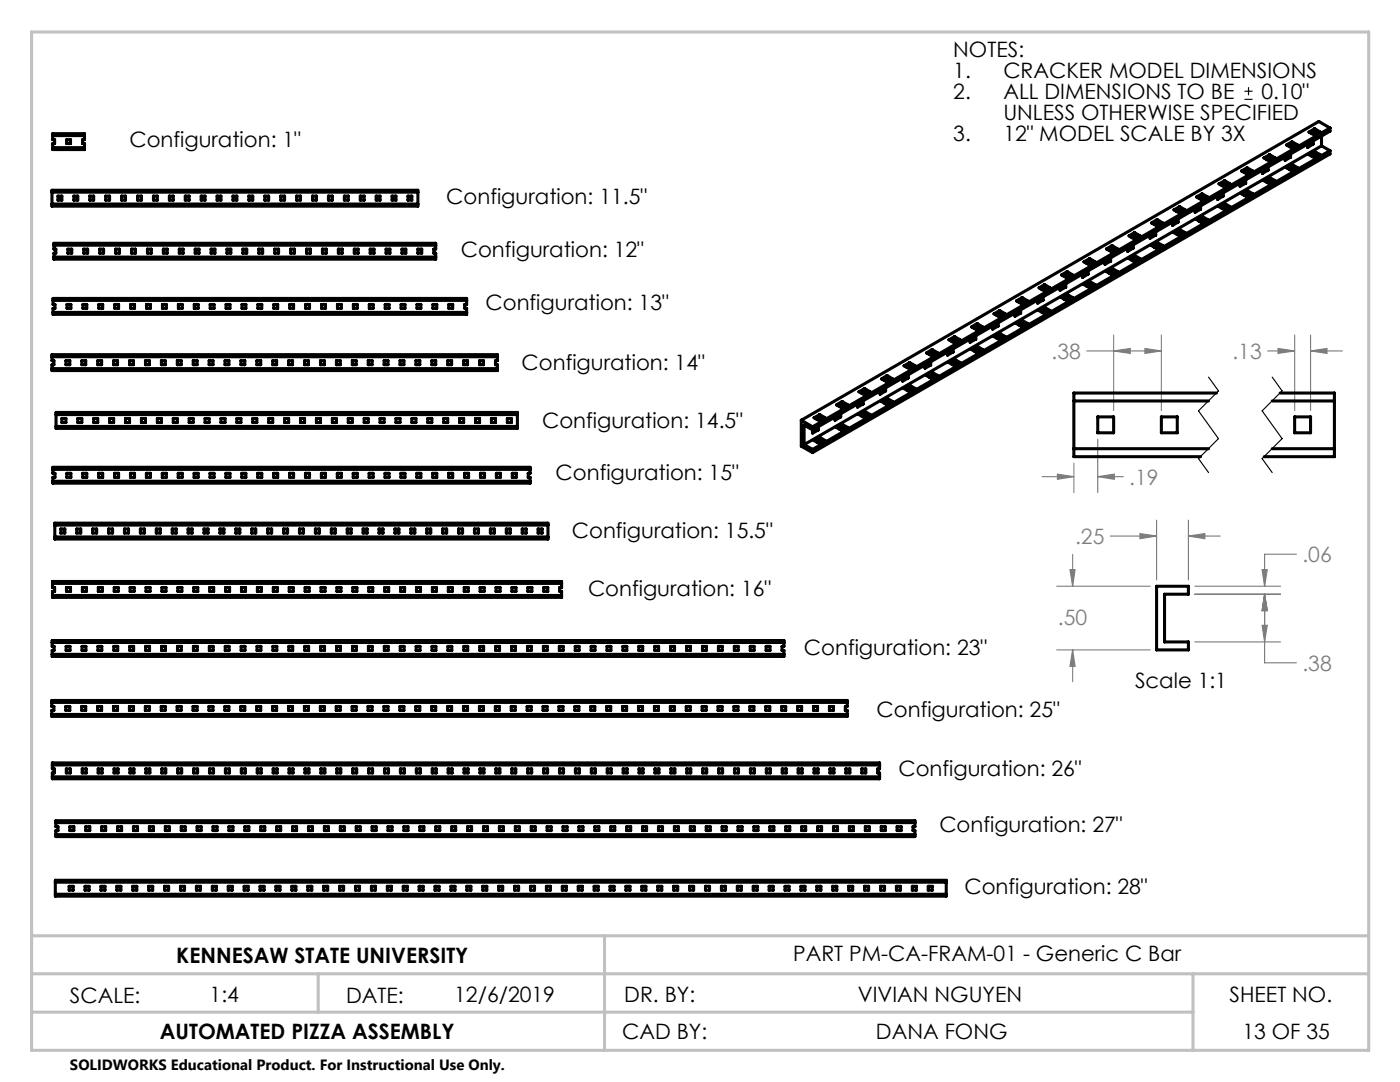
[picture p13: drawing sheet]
<svg xmlns="http://www.w3.org/2000/svg" width="279mm" height="216mm" viewBox="0 0 279 216" stroke-linecap="round" stroke-linejoin="round" font-family="sans-serif">
<defs><g id="words">
<g font-size="4.2">
<text x="190.2" y="11.4">NOTES:</text>
<text x="190.2" y="15.6">1.</text>
<text x="200.2" y="15.6">CRACKER MODEL DIMENSIONS</text>
<text x="190.2" y="19.8">2.</text>
<text x="200.2" y="19.8">ALL DIMENSIONS TO BE</text>
<text x="200.2" y="24">UNLESS OTHERWISE SPECIFIED</text>
<text x="251.7" y="19.8">0.10&quot;</text>
<text x="25.8" y="29.4">Configuration: 1&quot;</text>
<text x="190.2" y="28.1">3.</text>
<text x="200.2" y="28.1">12&quot; MODEL SCALE BY 3X</text>
<text x="89.1" y="40.8">Configuration: 11.5&quot;</text>
<text x="92" y="51.3">Configuration: 12&quot;</text>
<text x="96.9" y="61.9">Configuration: 13&quot;</text>
<text x="104.1" y="73.8">Configuration: 14&quot;</text>
<text x="108.2" y="85.3">Configuration: 14.5&quot;</text>
<text x="110.9" y="95.8">Configuration: 15&quot;</text>
<text x="114.1" y="107.4">Configuration: 15.5&quot;</text>
<text x="117.4" y="118.9">Configuration: 16&quot;</text>
<text x="160.5" y="130.6">Configuration: 23&quot;</text>
<text x="226.5" y="137.4">Scale 1:1</text>
<text x="174.9" y="143.1">Configuration: 25&quot;</text>
<text x="179.3" y="154.9">Configuration: 26&quot;</text>
<text x="187.5" y="166.1">Configuration: 27&quot;</text>
<text x="192.5" y="178.5">Configuration: 28&quot;</text>
<text x="158.3" y="191.8">PART PM-CA-FRAM-01 - Generic C Bar</text>
<text x="35.2" y="192.1">KENNESAW STATE UNIVERSITY</text>
<text x="14" y="200.2">SCALE:</text>
<text x="41.8" y="199.9">1:4</text>
<text x="69.1" y="200.2">DATE:</text>
<text x="90.7" y="199.9">12/6/2019</text>
<text x="124.6" y="199.9">DR. BY:</text>
<text x="171.2" y="199.9">VIVIAN NGUYEN</text>
<text x="245.4" y="199.9">SHEET NO.</text>
<text x="31.9" y="207.3">AUTOMATED PIZZA ASSEMBLY</text>
<text x="124.2" y="207.3">CAD BY:</text>
<text x="174.8" y="207.3">DANA FONG</text>
<text x="248" y="207.3">13 OF 35</text>
</g>
<g font-size="4.2" fill="#808080">
<text x="209.8" y="71.6">.38</text>
<text x="246" y="71.6">.13</text>
<text x="225.4" y="96.7">.19</text>
<text x="214.5" y="108.6">.25</text>
<text x="259.9" y="112.2">.06</text>
<text x="211.1" y="124.8">.50</text>
<text x="259.9" y="133.8">.38</text>
</g>
<text font-size="3" x="14" y="213.5">SOLIDWORKS Educational Product. For Instructional Use Only.</text>
</g></defs>
<path d="M248.4 19.8h1.6M248.4 18.2h1.6M249.2 17.4v1.6M241.2 75.2l2 2.8-4 4 4 5.5-4 4 2 2.8M253.9 75.2l2 2.8-4 4 4 5.5-4 4 2 2.8" fill="none" stroke="#000" stroke-width=".23"/>
<g fill="none" stroke="#808080" stroke-width=".23">
<path d="M216.9 70h14.9M222.2 70l3.4-.5v1zM222.3 66.9v15M228.5 69.5l3.3 .5-3.3 .5zM231.8 66.9v15M253 70h5.4M255.1 69.5l3.3 .5-3.3 .5zM258.4 66.9v15M261.5 70l3.3-.5v1zM261.5 70h6.4M261.5 66.9v15M208 95.1h6.3"/>
<path d="M211 94.6l3.3 .5-3.3 .5zM214.3 92.4v5.9M219.1 95.1l3.3-.5v1zM219.1 87.6v10.7M219.1 95.1h5.1M210.9 117h18.7M213.5 113.7h1.1l-.5 3.3zM214.1 110.6v6.4M221.6 107h9.2M227.5 106.5l3.3 .5-3.3 .5zM230.8 103.8v11.9M237.2 107l3.3-.5v1z"/>
<path d="M237.2 103.8v11.9M237.2 107h6.3M238.4 117h17.2M238.4 118.6h17.2M251.9 113.7h1l-.5 3.3zM252.4 118.6l.5 3.2h-1zM252.4 118.6v13.7h6.3M258.7 110.6h-6.3v6.4M210.9 129.7h18.7M214.1 129.7l.5 3.3h-1.1zM214.1 129.7v6.3M238.4 128.1h17.2"/>
<path d="M251.9 124.8h1l-.5 3.3z"/>
</g>
<path d="M120.6 186.7h152.6" fill="none" stroke="#c0c0c0" stroke-width=".23" stroke-dasharray="19 1.6 3.2 1.6" stroke-dashoffset="9.5"/>
<path d="M6.3 6.4h266.9v203.2h-266.9zM6.3 194.3h266.9M6.3 186.7h266.9M63.5 194.3v7.7M120.7 186.7v22.9M238.1 194.3v15.3M6.3 202h231.8" fill="none" stroke="#c0c0c0" stroke-width=".61"/>
<path d="M213.5 113.7h1.1l-.5 3.3zM214.1 129.7l.5 3.3h-1.1zM252.4 118.6l.5 3.2h-1zM251.9 113.7h1l-.5 3.3zM252.4 118.6l.5 3.2h-1zM251.9 124.8h1l-.5 3.3zM237.2 107l3.3-.5v1zM227.5 106.5l3.3 .5-3.3 .5zM222.2 70l3.4-.5v1zM228.5 69.5l3.3 .5-3.3 .5zM255.1 69.5l3.3 .5-3.3 .5zM261.5 70l3.3-.5v1zM211 94.6l3.3 .5-3.3 .5zM219.1 95.1l3.3-.5v1z" fill="#808080"/>
<g fill="none" stroke="#000" stroke-width=".61">
<path d="M10.4 38h73v3.1h-73zM10.4 38.3h73M10.5 27.1h6.4M10.5 26.7h6.4v1.2h-.4v.7h.4v1.2h-6.4v-1.2h.4v-.7h-.4zM10.5 29.5h6.4M11.6 39.1h.7v.8h-.7zM13.3 27.9h.8v.7h-.8zM14.7 39.1h.8v.8h-.8zM17.9 39.1h.8v.8h-.8zM21.1 39.1h.8v.8h-.8zM24.3 39.1h.7v.8h-.7zM27.4 39.1h.8v.8h-.8z"/>
<path d="M30.6 39.1h.8v.8h-.8zM33.8 39.1h.8v.8h-.8zM37 39.1h.7v.8h-.7zM40.1 39.1h.8v.8h-.8zM43.3 39.1h.8v.8h-.8zM46.5 39.1h.8v.8h-.8zM49.7 39.1h.7v.8h-.7zM52.8 39.1h.8v.8h-.8zM56 39.1h.8v.8h-.8zM59.2 39.1h.8v.8h-.8zM62.4 39.1h.7v.8h-.7zM65.5 39.1h.8v.8h-.8z"/>
<path d="M68.7 39.1h.8v.8h-.8zM71.9 39.1h.8v.8h-.8zM75.1 39.1h.7v.8h-.7zM78.2 39.1h.8v.8h-.8zM81.4 39.1h.8v.8h-.8zM238.8 39.3l1.1-.6 1.1 .6-1.1 .6zM239.9 39.3l-.6 .3M239.9 38.7v.6M239.9 39.3l.6 .3M243.3 36.7l1.1-.6 1.1 .6-1.1 .7zM243.6 38.8h.1M243.6 38.8l-.6 .3v.7l1.1-.7"/>
<path d="M243.6 38.8l.5 .3M244.1 38.5v.6M244.4 36.1v.6M244.4 36.7l-.6 .3M244.4 36.7l.6 .3M247.8 34.1l1.1-.6 1.1 .6-1.1 .6zM247.8 38.7l1.1-.7 1.1 .7-1.1 .6zM248 36.2h.1M248 36.2l-.5 .3v.7l1.1-.7M248 36.2l.6 .3M248.6 35.9v.6M248.9 33.5v.6"/>
<path d="M248.9 38v.7M248.9 34.1l.5 .3M248.9 34.1l-.6 .3M248.9 38.7l.5 .3M248.9 38.7l-.6 .3M252.2 31.5l1.2-.6 1.1 .6-1.1 .7zM252.2 36.1l1.2-.7 1.1 .7-1.1 .6zM252.5 33.6h.1M252.5 33.6l-.5 .3v.7l1.1-.7M252.5 33.6l.6 .3M253.1 33.3v.6M253.4 30.9v.6"/>
<path d="M253.4 35.4v.7M253.4 31.5l-.6 .4M253.4 31.5l.5 .4M253.4 36.1l-.6 .3M253.4 36.1l.5 .3M256.8 28.9l1-.6 1.2 .6-1.2 .7zM256.8 33.5l1-.7 1.2 .7-1.2 .6zM257 31h.1M257 31l-.5 .4v.6l1.1-.6M257 31l.6 .4M257.6 30.7v.7M257.8 28.9l.6 .3"/>
<path d="M257.8 28.3v.6M257.8 32.8v.7M257.8 28.9l-.5 .3M257.8 33.5l.6 .3M257.8 33.5l-.5 .3M261.2 26.4l1.2-.7 1.1 .7-1.1 .6zM261.2 30.9l1.2-.7 1.1 .7-1.1 .6zM261.5 28.4h.1M261.5 28.4l-.6 .4v.6l1.2-.6M261.5 28.4l.6 .4M262.1 28.1v.7M262.4 30.9l-.6 .3"/>
<path d="M262.4 25.7v.7M262.4 30.2v.7M262.4 26.4l.5 .3M262.4 26.4l-.6 .3M262.4 30.9l.5 .3M263.7 29.1l-103.2 59.6M263.7 27.1v2M263.7 29.1l1.7 1M265.4 25.5l-103.2 59.7M265.4 25.5l-2.2-1.3-103.3 59.7M265.4 25.5v.7l-103.2 59.6M265.4 30.1v.6l-103.2 59.6"/>
<path d="M265.4 30.1l-103.2 59.6M10.4 40.7h73M10.6 59.5h82.5v1.2h-.4v.8h.4v1.2h-82.5v-1.2h.4v-.8h-.4zM10.6 59.9h82.5M10.8 48.9h76.2M10.8 48.5h76.2v1.2h-.4v.8h.4v1.2h-76.2v-1.2h.3v-.8h-.3zM10.8 51.3h76.2M13.5 49.7h.8v.8h-.8zM16.7 49.7h.8v.8h-.8zM19.9 49.7h.8v.8h-.8zM23.1 49.7h.7v.8h-.7zM26.2 49.7h.8v.8h-.8z"/>
<path d="M29.4 49.7h.8v.8h-.8zM32.6 49.7h.8v.8h-.8zM35.8 49.7h.7v.8h-.7zM38.9 49.7h.8v.8h-.8zM42.1 49.7h.8v.8h-.8zM45.3 49.7h.8v.8h-.8zM48.5 49.7h.7v.8h-.7zM51.6 49.7h.8v.8h-.8zM54.8 49.7h.8v.8h-.8zM58 49.7h.8v.8h-.8zM61.2 49.7h.7v.8h-.7zM64.3 49.7h.8v.8h-.8z"/>
<path d="M67.5 49.7h.8v.8h-.8zM70.7 49.7h.8v.8h-.8zM73.9 49.7h.7v.8h-.7zM77 49.7h.8v.8h-.8zM80.2 49.7h.8v.8h-.8zM83.4 49.7h.8v.8h-.8zM204 59.4v.6M207.4 57.4l1.1-.6 1.1 .6-1.1 .7zM207.6 59.5h.1M207.6 59.5l-.5 .4v.6l1.1-.6M207.6 59.5l.6 .4M208.2 59.2v.7"/>
<path d="M208.5 57.4l-.6 .3M208.5 56.8v.6M208.5 57.4l.5 .3M211.8 54.9l1.2-.7 1.1 .7-1.1 .6zM211.8 59.4l1.2-.7 1.1 .7-1.1 .6zM212.1 56.9h.1M212.1 56.9l-.5 .4v.6l1.1-.6M212.1 56.9l.6 .4M212.7 56.6v.7M213 54.9l-.6 .3M213 54.2v.7M213 58.7v.7"/>
<path d="M213 54.9l.5 .3M213 59.4l.5 .3M213 59.4l-.6 .3M216.3 52.2l1.2-.6 1.1 .6-1.1 .7zM216.3 56.8l1.2-.6 1.1 .6-1.1 .6zM216.6 54.4h.1M216.6 54.4l-.6 .3v.7l1.2-.7M216.6 54.4l.6 .3M217.2 54v.7M217.5 52.2l-.6 .4M217.5 56.8l-.6 .3M217.5 51.6v.6"/>
<path d="M217.5 56.2v.6M217.5 52.2l.5 .4M217.5 56.8l.5 .3M220.8 49.7l1.1-.7 1.2 .7-1.2 .6zM220.8 54.2l1.1-.6 1.2 .6-1.2 .7zM221.1 51.8h.1M221.1 51.8l-.6 .3v.6l1.2-.6M221.1 51.8l.6 .3M221.7 51.4v.7M221.9 49.7l-.5 .3M221.9 49v.7M221.9 53.6v.6"/>
<path d="M221.9 49.7l.6 .3M221.9 54.2l.6 .3M221.9 54.2l-.5 .3M225.3 47.1l1.1-.7 1.1 .7-1.1 .6zM225.3 51.6l1.1-.6 1.1 .6-1.1 .6zM225.6 49.2h.1M225.6 49.2l-.6 .3v.7l1.2-.7M225.6 49.2l.6 .3M226.2 48.9v.6M226.4 46.4v.7M226.4 51v.6M226.4 47.1l.6 .3"/>
<path d="M226.4 47.1l-.5 .3M226.4 51.6l.6 .3M226.4 51.6l-.5 .3M229.8 44.5l1.1-.7 1.2 .7-1.2 .6zM229.8 49l1.1-.6 1.2 .6-1.2 .7zM230.1 46.6h.1M230.1 46.6l-.6 .3v.7l1.1-.7M230.1 46.6l.5 .3M230.6 46.2v.7M230.9 44.5l-.5 .3M230.9 43.8v.7M230.9 48.4v.6"/>
<path d="M230.9 44.5l.6 .3M230.9 49l.6 .4M230.9 49l-.5 .4M234.3 41.9l1.1-.7 1.1 .7-1.1 .6zM234.3 46.4l1.1-.6 1.1 .6-1.1 .7zM234.6 44h.1M234.6 44l-.6 .3v.7l1.1-.7M234.6 44l.5 .3M235.1 43.7v.6M235.4 46.4l-.6 .3M235.4 41.2v.7M235.4 45.8v.6"/>
<path d="M235.4 41.9l.6 .3M235.4 41.9l-.6 .3M235.4 46.4l.6 .3M238.8 43.8l1.1-.6 1.1 .6-1.1 .7zM239 41.4h.1M239 41.4l-.5 .3v.7l1.1-.7M239 41.4l.6 .3M239.6 41.1v.6M239.9 43.2v.7M239.9 43.9l.6 .3M239.9 43.9l-.6 .3M243.3 41.2l1.1-.6 1.1 .6-1.1 .7z"/>
<path d="M244.4 41.2l-.6 .4M244.4 40.6v.6M244.4 41.2l.6 .4M10.4 70.8h88.9v1.2h-.4v.8h.4v1.1h-88.9v-1.1h.4v-.8h-.4zM10.4 73.6h88.9M10.4 71.2h88.9M10.6 62.3h82.5M13.2 72h.7v.8h-.7zM13.4 60.7h.7v.8h-.7zM16.3 72h.8v.8h-.8zM16.5 60.7h.8v.8h-.8zM19.5 72h.8v.8h-.8z"/>
<path d="M19.7 60.7h.8v.8h-.8zM22.7 72h.8v.8h-.8zM22.9 60.7h.8v.8h-.8zM25.9 72h.7v.8h-.7zM26.1 60.7h.7v.8h-.7zM29 72h.8v.8h-.8zM29.2 60.7h.8v.8h-.8zM32.2 72h.8v.8h-.8zM32.4 60.7h.8v.8h-.8zM35.4 72h.8v.8h-.8zM35.6 60.7h.8v.8h-.8zM38.6 72h.7v.8h-.7z"/>
<path d="M38.8 60.7h.7v.8h-.7zM41.7 72h.8v.8h-.8zM41.9 60.7h.8v.8h-.8zM44.9 72h.8v.8h-.8zM45.1 60.7h.8v.8h-.8zM48.1 72h.8v.8h-.8zM48.3 60.7h.8v.8h-.8zM51.3 72h.7v.8h-.7zM51.5 60.7h.7v.8h-.7zM54.4 72h.8v.8h-.8zM54.6 60.7h.8v.8h-.8zM57.6 72h.8v.8h-.8z"/>
<path d="M57.8 60.7h.8v.8h-.8zM60.8 72h.8v.8h-.8zM61 60.7h.8v.8h-.8zM64 72h.7v.8h-.7zM64.2 60.7h.7v.8h-.7zM67.1 72h.8v.8h-.8zM67.3 60.7h.8v.8h-.8zM70.3 72h.8v.8h-.8zM70.5 60.7h.8v.8h-.8zM73.5 72h.8v.8h-.8zM73.7 60.7h.8v.8h-.8zM76.7 72h.7v.8h-.7z"/>
<path d="M76.9 60.7h.7v.8h-.7zM79.8 72h.8v.8h-.8zM80 60.7h.8v.8h-.8zM83 72h.8v.8h-.8zM83.2 60.7h.8v.8h-.8zM86.2 72h.8v.8h-.8zM86.4 60.7h.8v.8h-.8zM89.4 72h.7v.8h-.7zM89.6 60.7h.7v.8h-.7zM92.5 72h.8v.8h-.8zM95.7 72h.8v.8h-.8zM171.4 78.2l1.1-.7 1.2 .7-1.2 .6z"/>
<path d="M172.3 80v.6M172.5 77.5v.7M172.5 78.2l-.5 .3M172.5 78.2l.6 .3M175.9 75.6l1.1-.7 1.2 .7-1.2 .6zM176.2 77.7h.1M176.2 77.7l-.6 .3v.7l1.1-.7M176.2 77.7l.5 .3M176.7 77.4v.6M177 75.6l.6 .3M177 74.9v.7M177 79.5v.6"/>
<path d="M177 75.6l-.5 .3M180.4 73l1.1-.6 1.2 .6-1.2 .6zM180.4 77.5l1.1-.6 1.2 .6-1.2 .7zM180.7 75.1h.1M180.7 75.1l-.6 .3v.7l1.2-.7M180.7 75.1l.6 .3M181.3 74.8v.6M181.5 73l-.5 .3M181.5 72.4v.6M181.5 76.9v.6M181.5 73l.6 .3M181.5 77.5l.6 .4"/>
<path d="M181.5 77.5l-.5 .4M184.9 70.4l1.1-.7 1.1 .7-1.1 .6zM184.9 74.9l1.1-.6 1.1 .6-1.1 .7zM185.2 72.5h.1M185.2 72.5l-.6 .3v.7l1.1-.7M185.2 72.5l.5 .3M185.7 72.2v.6M186 74.9l-.5 .3M186 69.7v.7M186 74.3v.6M186 70.4l-.5 .3M186 70.4l.6 .3"/>
<path d="M186 74.9l.6 .3M189.4 67.8l1.1-.6 1.1 .6-1.1 .7zM189.4 72.4l1.1-.7 1.1 .7-1.1 .6zM189.7 69.9h.1M189.7 69.9l-.6 .3v.7l1.1-.7M189.7 69.9l.5 .3M190.2 69.6v.6M190.5 67.2v.6M190.5 71.7v.7M190.5 67.8l-.6 .3M190.5 67.8l.6 .3M190.5 72.4l.6 .3"/>
<path d="M190.5 72.4l-.6 .3M193.9 65.2l1.1-.6 1.1 .6-1.1 .7zM193.9 69.7l1.1-.6 1.1 .6-1.1 .7zM194.2 67.3h.1M194.2 67.3l-.6 .4v.6l1.1-.6M194.2 67.3l.5 .4M194.7 67v.7M195 65.2l-.5 .3M195 64.6v.6M195 69.1v.6M195 65.2l.5 .3M195 69.7l.5 .4"/>
<path d="M195 69.7l-.5 .4M198.4 62.6l1.1-.6 1.1 .6-1.1 .7zM198.4 67.2l1.1-.7 1.1 .7-1.1 .6zM198.6 64.7h.1M198.6 64.7l-.5 .4v.6l1.1-.6M198.6 64.7l.6 .4M199.2 64.4v.7M199.5 67.2l-.6 .3M199.5 62v.6M199.5 66.5v.7M199.5 62.6l.6 .3M199.5 62.6l-.6 .3"/>
<path d="M199.5 67.2l.6 .3M202.8 60l1.2-.6 1.1 .6-1.1 .7zM202.8 64.6l1.2-.7 1.1 .7-1.1 .6zM203.1 62.1h.1M203.1 62.1l-.5 .4v.6l1.1-.6M203.1 62.1l.6 .4M203.7 61.8v.7M204 60l-.6 .4M204 63.9v.7M204 60l.5 .4M204 64.6l.5 .3M204 64.6l-.6 .3"/>
<path d="M207.4 62l1.1-.7 1.1 .7-1.1 .6zM208.5 62l-.6 .3M208.5 61.3v.7M208.5 62l.5 .3M242.8 78.4h-28.5v12.7h25.3M255.5 78.4h10.8v12.7h-14M10.5 93.2h95.3v1.2h-.4v.8h.4v1.2h-95.3v-1.2h.5v-.8h-.5zM10.5 96h95.3M10.5 93.7h95.3M11.2 82.3h92.1v3.2h-92.1zM11.2 82.7h92.1M11.2 85.1h92.1"/>
<path d="M12.3 83.5h.9v.8h-.9zM13.3 94.4h.8v.8h-.8zM15.5 83.5h.8v.8h-.8zM16.5 94.4h.8v.8h-.8zM18.7 83.5h.8v.8h-.8zM19.7 94.4h.8v.8h-.8zM21.9 83.5h.8v.8h-.8zM22.9 94.4h.8v.8h-.8zM25 83.5h.9v.8h-.9zM26 94.4h.8v.8h-.8zM28.2 83.5h.8v.8h-.8zM29.2 94.4h.8v.8h-.8z"/>
<path d="M31.4 83.5h.8v.8h-.8zM32.4 94.4h.8v.8h-.8zM34.6 83.5h.8v.8h-.8zM35.6 94.4h.8v.8h-.8zM37.7 83.5h.9v.8h-.9zM38.7 94.4h.8v.8h-.8zM40.9 83.5h.8v.8h-.8zM41.9 94.4h.8v.8h-.8zM44.1 83.5h.8v.8h-.8zM45.1 94.4h.8v.8h-.8zM47.3 83.5h.8v.8h-.8zM48.3 94.4h.8v.8h-.8z"/>
<path d="M50.4 83.5h.9v.8h-.9zM51.4 94.4h.8v.8h-.8zM53.6 83.5h.8v.8h-.8zM54.6 94.4h.8v.8h-.8zM56.8 83.5h.8v.8h-.8zM57.8 94.4h.8v.8h-.8zM60 83.5h.8v.8h-.8zM61 94.4h.8v.8h-.8zM63.1 83.5h.9v.8h-.9zM64.1 94.4h.8v.8h-.8zM66.3 83.5h.8v.8h-.8zM67.3 94.4h.8v.8h-.8z"/>
<path d="M69.5 83.5h.8v.8h-.8zM70.5 94.4h.8v.8h-.8zM72.7 83.5h.8v.8h-.8zM73.7 94.4h.8v.8h-.8zM75.8 83.5h.9v.8h-.9zM76.8 94.4h.8v.8h-.8zM79 83.5h.8v.8h-.8zM80 94.4h.8v.8h-.8zM82.2 83.5h.8v.8h-.8zM83.2 94.4h.8v.8h-.8zM85.4 83.5h.8v.8h-.8zM86.4 94.4h.8v.8h-.8z"/>
<path d="M88.5 83.5h.9v.8h-.9zM89.5 94.4h.8v.8h-.8zM91.7 83.5h.8v.8h-.8zM92.7 94.4h.8v.8h-.8zM94.9 83.5h.8v.8h-.8zM95.9 94.4h.8v.8h-.8zM98.1 83.5h.8v.8h-.8zM99.1 94.4h.8v.8h-.8zM101.2 83.5h.9v.8h-.9zM102.2 94.4h.8v.8h-.8zM159.9 83.9l2.3 1.3M159.9 83.9v5.1l2.3 1.3"/>
<path d="M160.5 88.7l1.7 1M162.2 85.2v1.2l1.1-.6M162.2 89.7v.6M162.2 85.8l-1.7-1v3.9M162.5 83.4l1.1-.7 1.1 .7-1.1 .6zM162.5 87.9l1.1-.7 1.1 .7-1.1 .6zM162.7 85.5h.1M162.7 85.5l-.5 .3M162.7 85.5l.6 .3M163.3 85.2v.6M163.6 82.7v.7M163.6 87.2v.7"/>
<path d="M163.6 83.4l.5 .3M163.6 83.4l-.6 .3M163.6 87.9l-.6 .3M163.6 87.9l.5 .3M166.9 80.8l1.2-.7 1.1 .7-1.1 .6zM166.9 85.3l1.2-.6 1.1 .6-1.1 .6zM167.2 82.9h.1M167.2 82.9l-.5 .3v.7l1.1-.7M167.2 82.9l.6 .3M167.8 82.5v.7M168.1 85.3l-.6 .3M168.1 80.1v.7"/>
<path d="M168.1 84.7v.6M168.1 80.8l.5 .3M168.1 80.8l-.6 .3M168.1 85.3l.5 .3M171.4 82.7l1.1-.6 1.2 .6-1.2 .7zM171.7 80.3h.1M171.7 80.3l-.6 .3v.6l1.2-.6M171.7 80.3l.6 .3M172.5 82.1v.6M172.5 82.7l.6 .3M172.5 82.7l-.5 .3M175.9 80.1l1.1-.6 1.2 .6-1.2 .7z"/>
<path d="M177 80.1l.6 .3M177 80.1l-.5 .3M214.3 89.5h26.9M214.3 80h26.9M219.1 83.2h3.2v3.2h-3.2zM231.8 83.2h3.2v3.2h-3.2zM253.9 89.5h12.4M253.9 80h12.4M258.4 83.2h3.1v3.2h-3.1zM10.5 116h101.6v1.2h-.4v.8h.4v1.2h-101.6v-1.2h.4v-.8h-.4zM10.5 116.4h101.6M10.5 118.8h101.6"/>
<path d="M10.9 104.4h98.5v3.2h-98.5zM10.9 107.1h98.5M10.9 104.8h98.5M12.1 105.6h.8v.8h-.8zM13.3 117.2h.8v.8h-.8zM15.3 105.6h.8v.8h-.8zM16.4 117.2h.9v.8h-.9zM18.5 105.6h.8v.8h-.8zM19.6 117.2h.8v.8h-.8zM21.7 105.6h.8v.8h-.8zM22.8 117.2h.8v.8h-.8zM24.8 105.6h.8v.8h-.8z"/>
<path d="M26 117.2h.8v.8h-.8zM28 105.6h.8v.8h-.8zM29.1 117.2h.9v.8h-.9zM31.2 105.6h.8v.8h-.8zM32.3 117.2h.8v.8h-.8zM34.4 105.6h.8v.8h-.8zM35.5 117.2h.8v.8h-.8zM37.5 105.6h.8v.8h-.8zM38.7 117.2h.8v.8h-.8zM40.7 105.6h.8v.8h-.8zM41.8 117.2h.9v.8h-.9zM43.9 105.6h.8v.8h-.8z"/>
<path d="M45 117.2h.8v.8h-.8zM47.1 105.6h.8v.8h-.8zM48.2 117.2h.8v.8h-.8zM50.2 105.6h.8v.8h-.8zM51.4 117.2h.8v.8h-.8zM53.4 105.6h.8v.8h-.8zM54.5 117.2h.9v.8h-.9zM56.6 105.6h.8v.8h-.8zM57.7 117.2h.8v.8h-.8zM59.8 105.6h.8v.8h-.8zM60.9 117.2h.8v.8h-.8zM62.9 105.6h.8v.8h-.8z"/>
<path d="M64.1 117.2h.8v.8h-.8zM66.1 105.6h.8v.8h-.8zM67.2 117.2h.9v.8h-.9zM69.3 105.6h.8v.8h-.8zM70.4 117.2h.8v.8h-.8zM72.5 105.6h.8v.8h-.8zM73.6 117.2h.8v.8h-.8zM75.6 105.6h.8v.8h-.8zM76.8 117.2h.8v.8h-.8zM78.8 105.6h.8v.8h-.8zM79.9 117.2h.9v.8h-.9zM82 105.6h.8v.8h-.8z"/>
<path d="M83.1 117.2h.8v.8h-.8zM85.2 105.6h.8v.8h-.8zM86.3 117.2h.8v.8h-.8zM88.3 105.6h.8v.8h-.8zM89.5 117.2h.8v.8h-.8zM91.5 105.6h.8v.8h-.8zM92.6 117.2h.9v.8h-.9zM94.7 105.6h.8v.8h-.8zM95.8 117.2h.8v.8h-.8zM97.9 105.6h.8v.8h-.8zM99 117.2h.8v.8h-.8zM101 105.6h.8v.8h-.8z"/>
<path d="M102.2 117.2h.8v.8h-.8zM104.2 105.6h.8v.8h-.8zM105.3 117.2h.9v.8h-.9zM107.4 105.6h.8v.8h-.8zM108.5 117.2h.8v.8h-.8zM230.8 117h6.4v1.6h-4.8v9.5h4.8v1.6h-6.4zM10.3 139.8h158.8v1.2h-.4v.7h.4v1.2h-158.8v-1.2h.5v-.7h-.5zM10.4 127.8h146.1v1.2h-.4v.8h.4v1.2h-146.1v-1.2h.4v-.8h-.4zM10.4 128.2h146.1M10.4 130.6h146.1M13.2 129h.8v.8h-.8zM16.4 129h.7v.8h-.7z"/>
<path d="M19.5 129h.8v.8h-.8zM22.7 129h.8v.8h-.8zM25.9 129h.8v.8h-.8zM29.1 129h.7v.8h-.7zM32.2 129h.8v.8h-.8zM35.4 129h.8v.8h-.8zM38.6 129h.8v.8h-.8zM41.8 129h.7v.8h-.7zM44.9 129h.8v.8h-.8zM48.1 129h.8v.8h-.8zM51.3 129h.8v.8h-.8zM54.5 129h.7v.8h-.7z"/>
<path d="M57.6 129h.8v.8h-.8zM60.8 129h.8v.8h-.8zM64 129h.8v.8h-.8zM67.2 129h.7v.8h-.7zM70.3 129h.8v.8h-.8zM73.5 129h.8v.8h-.8zM76.7 129h.8v.8h-.8zM79.9 129h.7v.8h-.7zM83 129h.8v.8h-.8zM86.2 129h.8v.8h-.8zM89.4 129h.8v.8h-.8zM92.6 129h.7v.8h-.7z"/>
<path d="M95.7 129h.8v.8h-.8zM98.9 129h.8v.8h-.8zM102.1 129h.8v.8h-.8zM105.3 129h.7v.8h-.7zM108.4 129h.8v.8h-.8zM111.6 129h.8v.8h-.8zM114.8 129h.8v.8h-.8zM118 129h.7v.8h-.7zM121.1 129h.8v.8h-.8zM124.3 129h.8v.8h-.8zM127.5 129h.8v.8h-.8zM130.7 129h.7v.8h-.7z"/>
<path d="M133.8 129h.8v.8h-.8zM137 129h.8v.8h-.8zM140.2 129h.8v.8h-.8zM143.4 129h.7v.8h-.7zM146.5 129h.8v.8h-.8zM149.7 129h.8v.8h-.8zM152.9 129h.8v.8h-.8zM10.3 142.6h158.8M10.3 140.2h158.8M10.4 152.2h165.1v1.2h-.3v.8h.3v1.2h-165.1v-1.2h.5v-.8h-.5zM10.4 155h165.1M10.4 152.6h165.1"/>
<path d="M13.1 141h.8v.7h-.8zM13.2 153.4h.8v.8h-.8zM16.3 141h.8v.7h-.8zM16.4 153.4h.8v.8h-.8zM19.5 141h.8v.7h-.8zM19.6 153.4h.8v.8h-.8zM22.6 141h.9v.7h-.9zM22.8 153.4h.8v.8h-.8zM25.8 141h.8v.7h-.8zM25.9 153.4h.8v.8h-.8zM29 141h.8v.7h-.8zM29.1 153.4h.8v.8h-.8z"/>
<path d="M32.2 141h.8v.7h-.8zM32.3 153.4h.8v.8h-.8zM35.3 141h.9v.7h-.9zM35.5 153.4h.8v.8h-.8zM38.5 141h.8v.7h-.8zM38.6 153.4h.8v.8h-.8zM41.7 141h.8v.7h-.8zM41.8 153.4h.8v.8h-.8zM44.9 141h.8v.7h-.8zM45 153.4h.8v.8h-.8zM48 141h.9v.7h-.9zM48.2 153.4h.8v.8h-.8z"/>
<path d="M51.2 141h.8v.7h-.8zM51.3 153.4h.8v.8h-.8zM54.4 141h.8v.7h-.8zM54.5 153.4h.8v.8h-.8zM57.6 141h.8v.7h-.8zM57.7 153.4h.8v.8h-.8zM60.7 141h.9v.7h-.9zM60.9 153.4h.8v.8h-.8zM63.9 141h.8v.7h-.8zM64 153.4h.8v.8h-.8zM67.1 141h.8v.7h-.8zM67.2 153.4h.8v.8h-.8z"/>
<path d="M70.3 141h.8v.7h-.8zM70.4 153.4h.8v.8h-.8zM73.4 141h.9v.7h-.9zM73.6 153.4h.8v.8h-.8zM76.6 141h.8v.7h-.8zM76.7 153.4h.8v.8h-.8zM79.8 141h.8v.7h-.8zM79.9 153.4h.8v.8h-.8zM83 141h.8v.7h-.8zM83.1 153.4h.8v.8h-.8zM86.1 141h.9v.7h-.9zM86.3 153.4h.8v.8h-.8z"/>
<path d="M89.3 141h.8v.7h-.8zM89.4 153.4h.8v.8h-.8zM92.5 141h.8v.7h-.8zM92.6 153.4h.8v.8h-.8zM95.7 141h.8v.7h-.8zM95.8 153.4h.8v.8h-.8zM98.8 141h.9v.7h-.9zM99 153.4h.8v.8h-.8zM102 141h.8v.7h-.8zM102.1 153.4h.8v.8h-.8zM105.2 141h.8v.7h-.8zM105.3 153.4h.8v.8h-.8z"/>
<path d="M108.4 141h.8v.7h-.8zM108.5 153.4h.8v.8h-.8zM111.5 141h.9v.7h-.9zM111.7 153.4h.8v.8h-.8zM114.7 141h.8v.7h-.8zM114.8 153.4h.8v.8h-.8zM117.9 141h.8v.7h-.8zM118 153.4h.8v.8h-.8zM121.1 141h.8v.7h-.8zM121.2 153.4h.8v.8h-.8zM124.2 141h.9v.7h-.9zM124.4 153.4h.8v.8h-.8z"/>
<path d="M127.4 141h.8v.7h-.8zM127.5 153.4h.8v.8h-.8zM130.6 141h.8v.7h-.8zM130.7 153.4h.8v.8h-.8zM133.8 141h.8v.7h-.8zM133.9 153.4h.8v.8h-.8zM136.9 141h.9v.7h-.9zM137.1 153.4h.8v.8h-.8zM140.1 141h.8v.7h-.8zM140.2 153.4h.8v.8h-.8zM143.3 141h.8v.7h-.8zM143.4 153.4h.8v.8h-.8z"/>
<path d="M146.5 141h.8v.7h-.8zM146.6 153.4h.8v.8h-.8zM149.6 141h.9v.7h-.9zM149.8 153.4h.8v.8h-.8zM152.8 141h.8v.7h-.8zM152.9 153.4h.8v.8h-.8zM156 141h.8v.7h-.8zM156.1 153.4h.8v.8h-.8zM159.2 141h.8v.7h-.8zM159.3 153.4h.8v.8h-.8zM162.3 141h.9v.7h-.9zM162.5 153.4h.8v.8h-.8z"/>
<path d="M165.5 141h.8v.7h-.8zM165.6 153.4h.8v.8h-.8zM168.8 153.4h.8v.8h-.8zM172 153.4h.8v.8h-.8zM11 175.6h177.8v3.2h-177.8zM11 178.4h177.8M11 176h177.8M11.1 163.8h171.5v1.2h-.4v.7h.4v1.2h-171.5v-1.2h.5v-.7h-.5zM11.1 166.5h171.5M11.1 164.1h171.5M13.8 176.8h.8v.8h-.8zM13.9 165h.8v.7h-.8z"/>
<path d="M17 176.8h.8v.8h-.8zM17.1 165h.8v.7h-.8zM20.1 176.8h.9v.8h-.9zM20.3 165h.8v.7h-.8zM23.3 176.8h.8v.8h-.8zM23.5 165h.8v.7h-.8zM26.5 176.8h.8v.8h-.8zM26.6 165h.8v.7h-.8zM29.7 176.8h.8v.8h-.8zM29.8 165h.8v.7h-.8zM32.8 176.8h.9v.8h-.9zM33 165h.8v.7h-.8z"/>
<path d="M36 176.8h.8v.8h-.8zM36.2 165h.8v.7h-.8zM39.2 176.8h.8v.8h-.8zM39.3 165h.8v.7h-.8zM42.4 176.8h.8v.8h-.8zM42.5 165h.8v.7h-.8zM45.5 176.8h.9v.8h-.9zM45.7 165h.8v.7h-.8zM48.7 176.8h.8v.8h-.8zM48.9 165h.8v.7h-.8zM51.9 176.8h.8v.8h-.8zM52 165h.8v.7h-.8z"/>
<path d="M55.1 176.8h.8v.8h-.8zM55.2 165h.8v.7h-.8zM58.2 176.8h.9v.8h-.9zM58.4 165h.8v.7h-.8zM61.4 176.8h.8v.8h-.8zM61.6 165h.8v.7h-.8zM64.6 176.8h.8v.8h-.8zM64.7 165h.8v.7h-.8zM67.8 176.8h.8v.8h-.8zM67.9 165h.8v.7h-.8zM70.9 176.8h.9v.8h-.9zM71.1 165h.8v.7h-.8z"/>
<path d="M74.1 176.8h.8v.8h-.8zM74.3 165h.8v.7h-.8zM77.3 176.8h.8v.8h-.8zM77.4 165h.8v.7h-.8zM80.5 176.8h.8v.8h-.8zM80.6 165h.8v.7h-.8zM83.6 176.8h.9v.8h-.9zM83.8 165h.8v.7h-.8zM86.8 176.8h.8v.8h-.8zM87 165h.8v.7h-.8zM90 176.8h.8v.8h-.8zM90.1 165h.8v.7h-.8z"/>
<path d="M93.2 176.8h.8v.8h-.8zM93.3 165h.8v.7h-.8zM96.3 176.8h.9v.8h-.9zM96.5 165h.8v.7h-.8zM99.5 176.8h.8v.8h-.8zM99.7 165h.8v.7h-.8zM102.7 176.8h.8v.8h-.8zM102.8 165h.8v.7h-.8zM105.9 176.8h.8v.8h-.8zM106 165h.8v.7h-.8zM109 176.8h.9v.8h-.9zM109.2 165h.8v.7h-.8z"/>
<path d="M112.2 176.8h.8v.8h-.8zM112.4 165h.8v.7h-.8zM115.4 176.8h.8v.8h-.8zM115.5 165h.8v.7h-.8zM118.6 176.8h.8v.8h-.8zM118.7 165h.8v.7h-.8zM121.7 176.8h.9v.8h-.9zM121.9 165h.8v.7h-.8zM124.9 176.8h.8v.8h-.8zM125.1 165h.8v.7h-.8zM128.1 176.8h.8v.8h-.8zM128.2 165h.8v.7h-.8z"/>
<path d="M131.3 176.8h.8v.8h-.8zM131.4 165h.8v.7h-.8zM134.4 176.8h.9v.8h-.9zM134.6 165h.8v.7h-.8zM137.6 176.8h.8v.8h-.8zM137.8 165h.8v.7h-.8zM140.8 176.8h.8v.8h-.8zM140.9 165h.8v.7h-.8zM144 176.8h.8v.8h-.8zM144.1 165h.8v.7h-.8zM147.1 176.8h.9v.8h-.9zM147.3 165h.8v.7h-.8z"/>
<path d="M150.3 176.8h.8v.8h-.8zM150.5 165h.8v.7h-.8zM153.5 176.8h.8v.8h-.8zM153.6 165h.8v.7h-.8zM156.7 176.8h.8v.8h-.8zM156.8 165h.8v.7h-.8zM159.8 176.8h.9v.8h-.9zM160 165h.8v.7h-.8zM163 176.8h.8v.8h-.8zM163.2 165h.8v.7h-.8zM166.2 176.8h.8v.8h-.8zM166.3 165h.8v.7h-.8z"/>
<path d="M169.4 176.8h.8v.8h-.8zM169.5 165h.8v.7h-.8zM172.5 176.8h.9v.8h-.9zM172.7 165h.8v.7h-.8zM175.7 176.8h.8v.8h-.8zM175.9 165h.8v.7h-.8zM178.9 176.8h.8v.8h-.8zM179 165h.8v.7h-.8zM182.1 176.8h.8v.8h-.8zM185.2 176.8h.9v.8h-.9z"/>
</g>
<use href="#words"/>
</svg>
